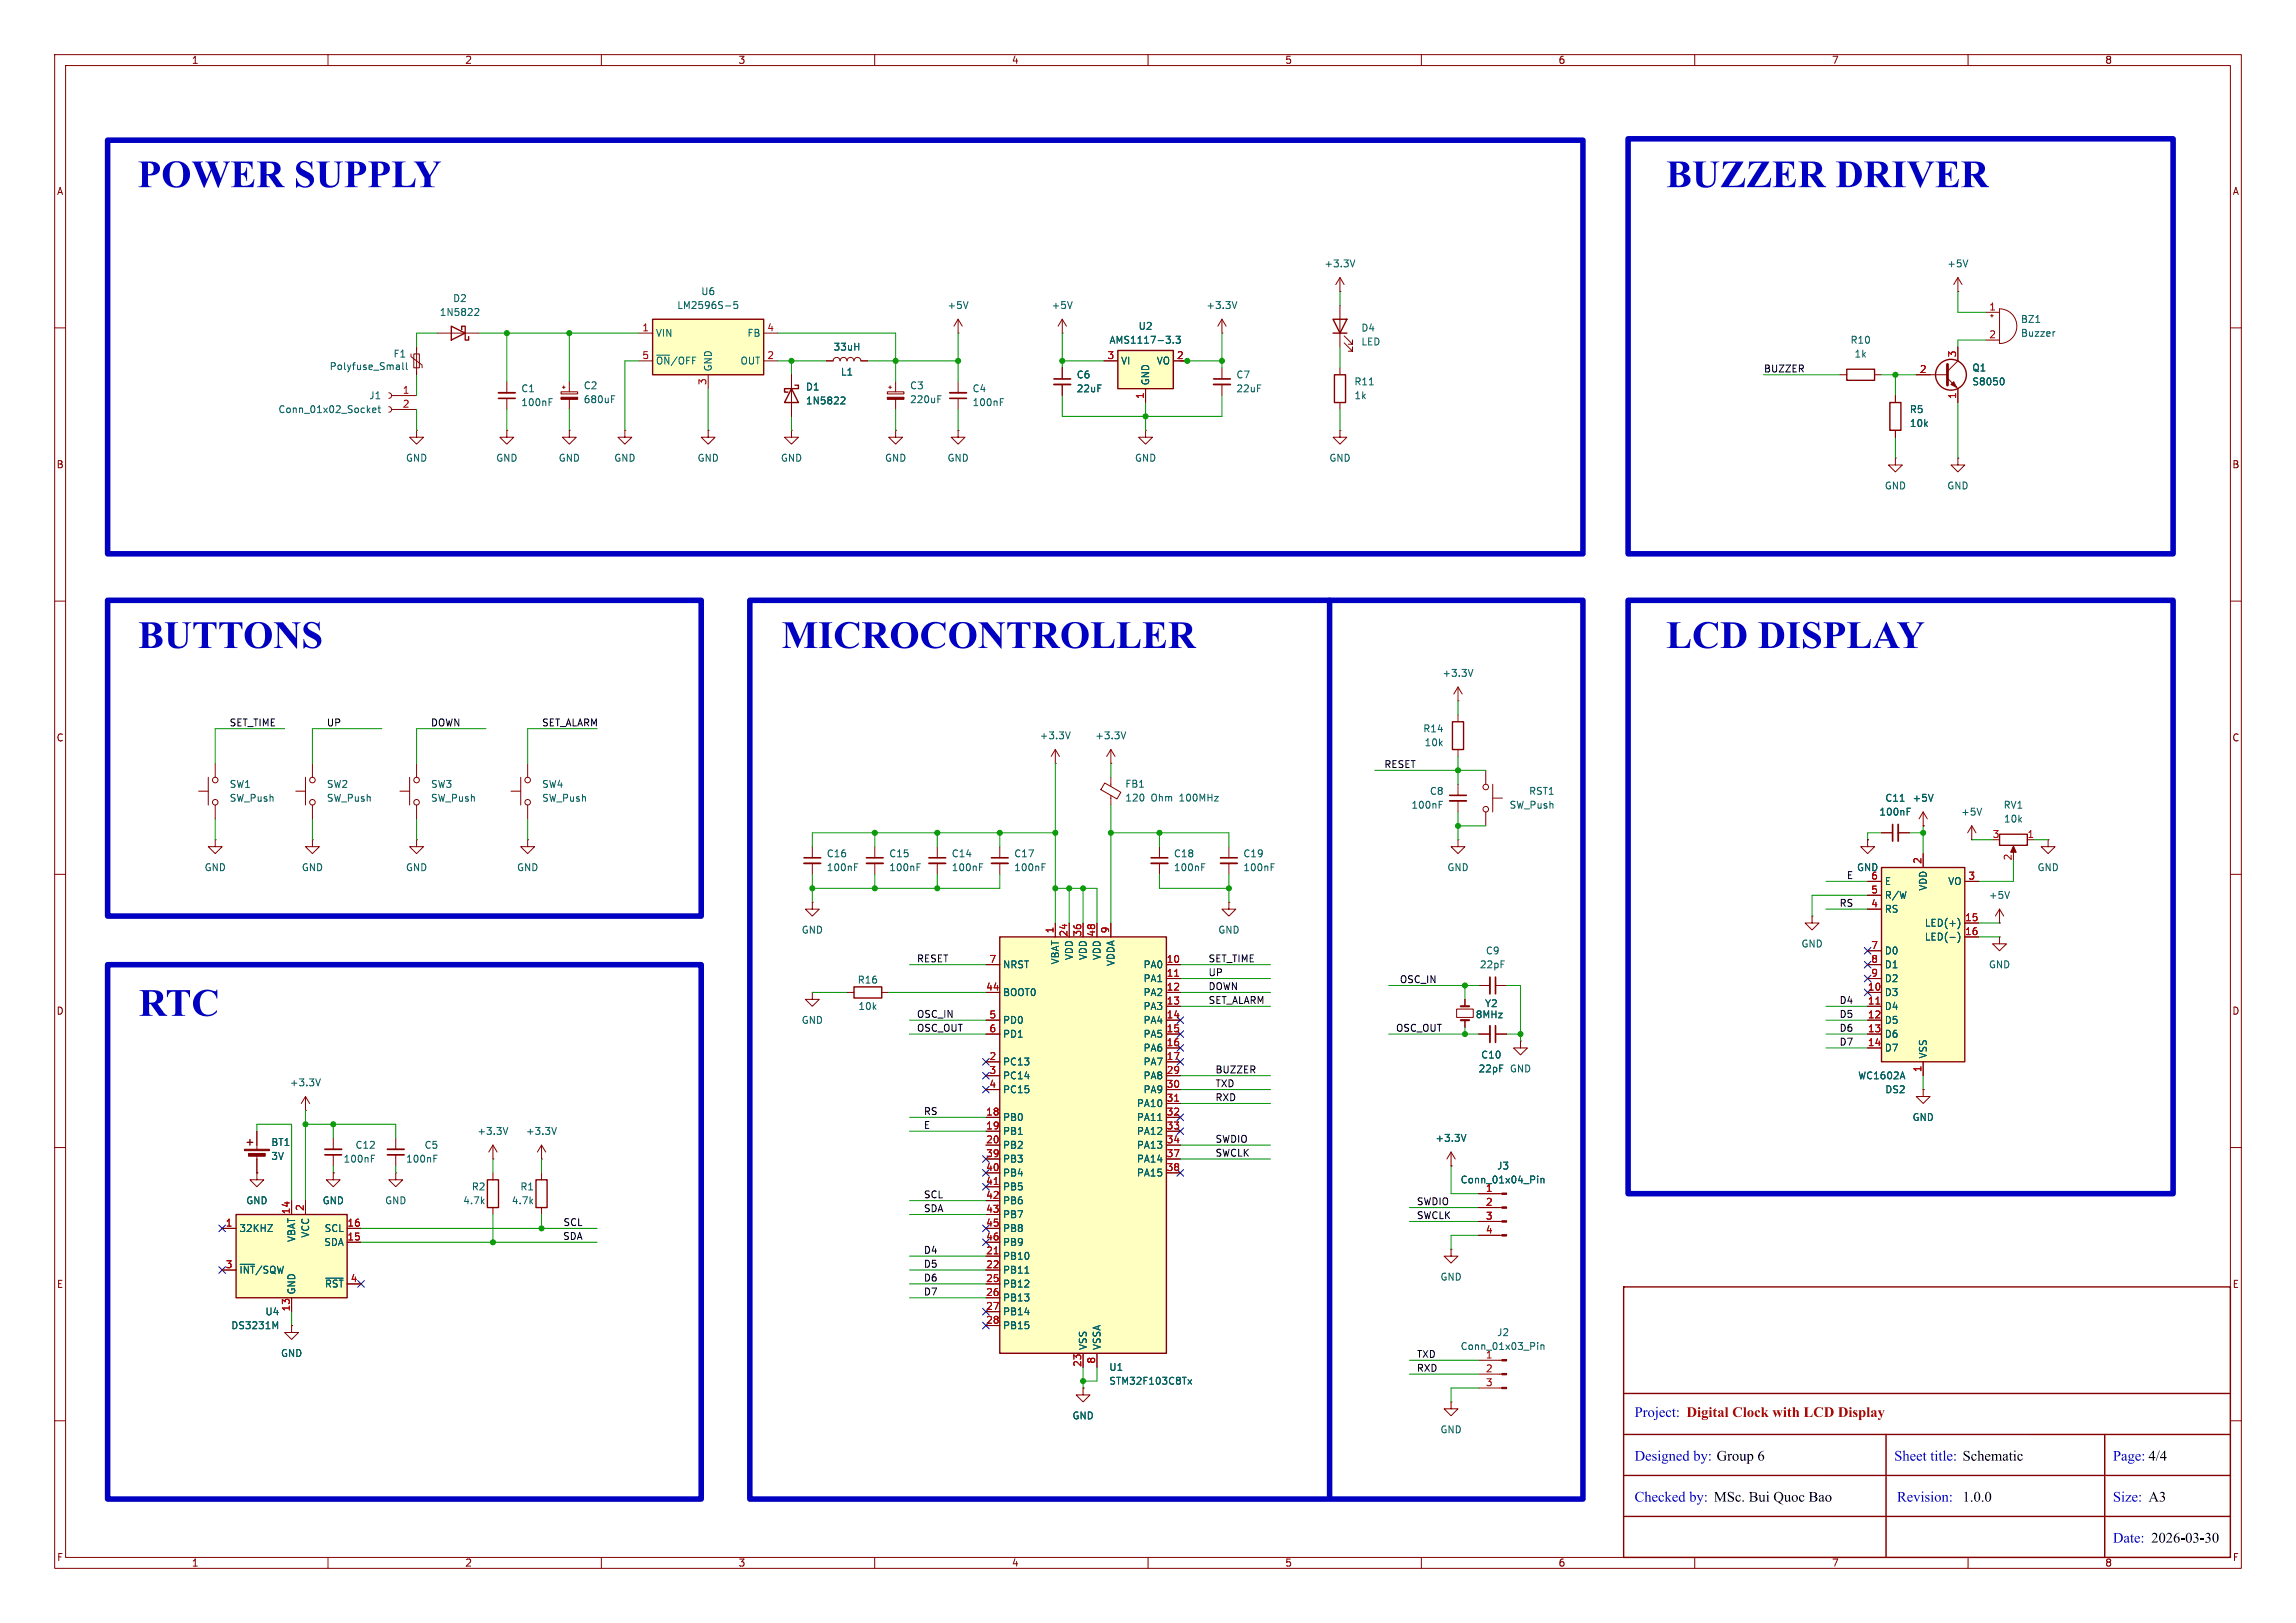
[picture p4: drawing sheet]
<svg xmlns="http://www.w3.org/2000/svg" width="420mm" height="297mm" viewBox="0 0 420 297" stroke-linecap="round" stroke-linejoin="round" font-family="sans-serif">
<defs><g id="words">
<g font-size="7.1" fill="#0000c2">
<text x="25.1" y="36.1">POWER SUPPLY</text>
<text x="304.7" y="36.1">BUZZER DRIVER</text>
<text x="25.2" y="120.4">BUTTONS</text>
<text x="142.9" y="120.4">MICROCONTROLLER</text>
<text x="304.8" y="120.4">LCD DISPLAY</text>
<text x="25.4" y="187.7">RTC</text>
</g>
<text font-size="2.7" fill="#c20000" x="299" y="260">Project: DigitalClockwithLCD Display</text>
<g font-size="2.7">
<text x="299" y="268">Designedby: Group6</text>
<text x="346.5" y="268">Sheettitle: Schematic</text>
<text x="386.5" y="268">Page:4/4</text>
<text x="299" y="275.5">Checkedby: MSc.Bui QuocBao</text>
<text x="347" y="275.5">Revision: 1.0.0</text>
<text x="386.5" y="275.5">Size: A3</text>
<text x="386.5" y="283">Date: 2026-03-30</text>
</g>
<g font-size="1.8" fill="#840000">
<text x="35" y="11.9">1</text>
<text x="85" y="11.9">2</text>
<text x="135" y="11.9">3</text>
<text x="185" y="11.9">4</text>
<text x="235" y="11.9">5</text>
<text x="285" y="11.9">6</text>
<text x="335" y="11.9">7</text>
<text x="385" y="11.9">8</text>
<text x="10.3" y="35.9">A</text>
<text x="408.3" y="35.9">A</text>
<text x="10.3" y="85.9">B</text>
<text x="408.2" y="85.9">B</text>
<text x="10.3" y="135.9">C</text>
<text x="408.2" y="135.9">C</text>
<text x="10.3" y="185.9">D</text>
<text x="408.2" y="185.9">D</text>
<text x="10.3" y="235.9">E</text>
<text x="408.3" y="235.9">E</text>
<text x="10.3" y="285.9">F</text>
<text x="35" y="286.9">1</text>
<text x="85" y="286.9">2</text>
<text x="135" y="286.9">3</text>
<text x="185" y="286.9">4</text>
<text x="235" y="286.9">5</text>
<text x="285" y="286.9">6</text>
<text x="335" y="286.9">7</text>
<text x="385" y="286.9">8</text>
<text x="408.3" y="285.9">F</text>
</g>
<g font-size="1.8" fill="#006464">
<text x="242.2" y="49.1">+3.3V</text>
<text x="356.1" y="49.1">+5V</text>
<text x="80.3" y="58">1N5822</text>
<text x="82.8" y="55.5">D2</text>
<text x="123.8" y="56.7">LM2596S-5</text>
<text x="128.2" y="54.2">U6</text>
<text x="173.2" y="56.7">+5V</text>
<text x="192.3" y="56.7">+5V</text>
<text x="220.6" y="56.7">+3.3V</text>
<text x="369.6" y="59.3">BZ1</text>
<text x="71.9" y="65.6">F1</text>
<text x="119.9" y="61.8">VIN</text>
<text x="136.6" y="61.8">FB</text>
<text x="152.4" y="64.4">33uH</text>
<text x="202.9" y="63.1">AMS1117-3.3</text>
<text x="208.2" y="60.6">U2</text>
<text x="248.9" y="60.9">D4</text>
<text x="248.9" y="63.4">LED</text>
<text x="338.4" y="63.1">R10</text>
<text x="339.1" y="65.6">1k</text>
<text x="369.6" y="61.8">Buzzer</text>
<text x="60.2" y="67.9">Polyfuse_Small</text>
<text x="95.3" y="72">C1</text>
<text x="106.7" y="71.4">C2</text>
<text x="119.9" y="66.9">~{ON}/OFF</text>
<text x="130.4" y="68.1" transform="rotate(-90 130.4 68.1)">GND</text>
<text x="135.4" y="66.9">OUT</text>
<text x="147.3" y="71.7">D1</text>
<text x="153.7" y="68.9">L1</text>
<text x="166.4" y="71.4">C3</text>
<text x="177.8" y="72">C4</text>
<text x="196.9" y="69.4">C6</text>
<text x="196.9" y="72">22uF</text>
<text x="205" y="66.9">VI</text>
<text x="210.4" y="70.6" transform="rotate(-90 210.4 70.6)">GND</text>
<text x="211.5" y="66.9">VO</text>
<text x="226.1" y="69.4">C7</text>
<text x="226.1" y="72">22uF</text>
<text x="247.7" y="70.7">R11</text>
<text x="360.7" y="70.7">S8050</text>
<text x="360.7" y="68.2">Q1</text>
<text x="50.8" y="75.8">Conn_01x02_Socket</text>
<text x="67.5" y="73.3">J1</text>
<text x="95.3" y="74.5">100nF</text>
<text x="106.7" y="74">680uF</text>
<text x="147.3" y="74.2">1N5822</text>
<text x="166.4" y="74">220uF</text>
<text x="177.8" y="74.5">100nF</text>
<text x="247.7" y="73.3">1k</text>
<text x="349.3" y="75.8">R5</text>
<text x="349.3" y="78.3">10k</text>
<text x="74.2" y="84.7">GND</text>
<text x="90.7" y="84.7">GND</text>
<text x="102.1" y="84.7">GND</text>
<text x="112.3" y="84.7">GND</text>
<text x="127.5" y="84.7">GND</text>
<text x="142.7" y="84.7">GND</text>
<text x="161.8" y="84.7">GND</text>
<text x="173.2" y="84.7">GND</text>
<text x="207.5" y="84.7">GND</text>
<text x="243.1" y="84.7">GND</text>
<text x="344.7" y="89.8">GND</text>
<text x="356.1" y="89.8">GND</text>
<text x="263.8" y="124.1">+3.3V</text>
<text x="190.1" y="135.5">+3.3V</text>
<text x="200.3" y="135.5">+3.3V</text>
<text x="260.3" y="134.2">R14</text>
<text x="260.5" y="136.8">10k</text>
<text x="41.9" y="144.4">SW1</text>
<text x="41.9" y="146.9">SW_Push</text>
<text x="59.7" y="144.4">SW2</text>
<text x="59.7" y="146.9">SW_Push</text>
<text x="78.7" y="144.4">SW3</text>
<text x="78.7" y="146.9">SW_Push</text>
<text x="99.1" y="144.4">SW4</text>
<text x="99.1" y="146.9">SW_Push</text>
<text x="205.7" y="144.3">FB1</text>
<text x="205.7" y="146.9">120</text>
<text x="210.5" y="146.9">Ohm</text>
<text x="215.9" y="146.9">100MHz</text>
<text x="258.1" y="148.2">100nF</text>
<text x="261.5" y="145.6">C8</text>
<text x="276" y="148.2">SW_Push</text>
<text x="279.6" y="145.6">RST1</text>
<text x="343.7" y="149.5">100nF</text>
<text x="344.8" y="146.9">C11</text>
<text x="349.8" y="146.9">+5V</text>
<text x="358.6" y="149.5">+5V</text>
<text x="366.4" y="148.2">RV1</text>
<text x="366.5" y="150.7">10k</text>
<text x="37.3" y="159.6">GND</text>
<text x="55.1" y="159.6">GND</text>
<text x="74.2" y="159.6">GND</text>
<text x="94.5" y="159.6">GND</text>
<text x="151.1" y="159.6">100nF</text>
<text x="151.1" y="157.1">C16</text>
<text x="162.6" y="159.6">100nF</text>
<text x="162.6" y="157.1">C15</text>
<text x="174" y="159.6">100nF</text>
<text x="174" y="157.1">C14</text>
<text x="185.4" y="159.6">100nF</text>
<text x="185.4" y="157.1">C17</text>
<text x="214.6" y="159.6">100nF</text>
<text x="214.6" y="157.1">C18</text>
<text x="227.3" y="159.6">100nF</text>
<text x="227.3" y="157.1">C19</text>
<text x="264.7" y="159.6">GND</text>
<text x="339.6" y="159.6">GND</text>
<text x="372.6" y="159.6">GND</text>
<text x="344.7" y="162.2">E</text>
<text x="344.7" y="164.7">R/W</text>
<text x="344.7" y="167.2">RS</text>
<text x="352.7" y="163.1" transform="rotate(-90 352.7 163.1)">VDD</text>
<text x="356.3" y="162.2">VO</text>
<text x="363.7" y="164.7">+5V</text>
<text x="146.6" y="171">GND</text>
<text x="222.8" y="171">GND</text>
<text x="329.4" y="173.6">GND</text>
<text x="352" y="169.8">LED(+)</text>
<text x="352" y="172.3">LED(-)</text>
<text x="183.4" y="177.4">NRST</text>
<text x="193.9" y="176.6" transform="rotate(-90 193.9 176.6)">VBAT</text>
<text x="196.4" y="175.8" transform="rotate(-90 196.4 175.8)">VDD</text>
<text x="199" y="175.8" transform="rotate(-90 199 175.8)">VDD</text>
<text x="201.5" y="175.8" transform="rotate(-90 201.5 175.8)">VDD</text>
<text x="204.1" y="176.9" transform="rotate(-90 204.1 176.9)">VDDA</text>
<text x="209.1" y="177.4">PA0</text>
<text x="209.1" y="179.9">PA1</text>
<text x="270.6" y="177.4">22pF</text>
<text x="271.7" y="174.9">C9</text>
<text x="344.7" y="174.9">D0</text>
<text x="344.7" y="177.4">D1</text>
<text x="344.7" y="179.9">D2</text>
<text x="363.7" y="177.4">GND</text>
<text x="156.8" y="180.2">R16</text>
<text x="156.9" y="185">10k</text>
<text x="183.4" y="182.5">BOOT0</text>
<text x="209.1" y="182.5">PA2</text>
<text x="209.1" y="185">PA3</text>
<text x="271.6" y="184.5">Y2</text>
<text x="344.7" y="182.5">D3</text>
<text x="344.7" y="185">D4</text>
<text x="146.6" y="187.6">GND</text>
<text x="183.4" y="187.6">PD0</text>
<text x="183.4" y="190.1">PD1</text>
<text x="209.1" y="187.6">PA4</text>
<text x="209.1" y="190.1">PA5</text>
<text x="269.8" y="186.5">8MHz</text>
<text x="344.7" y="187.6">D5</text>
<text x="344.7" y="190.1">D6</text>
<text x="183.4" y="195.2">PC13</text>
<text x="183.4" y="197.7">PC14</text>
<text x="209.1" y="192.6">PA6</text>
<text x="209.1" y="195.2">PA7</text>
<text x="209.1" y="197.7">PA8</text>
<text x="270.4" y="196.4">22pF</text>
<text x="270.8" y="193.9">C10</text>
<text x="276.1" y="196.4">GND</text>
<text x="339.8" y="197.7">WC1602A</text>
<text x="344.7" y="192.6">D7</text>
<text x="352.7" y="193.8" transform="rotate(-90 352.7 193.8)">VSS</text>
<text x="52.9" y="199">+3.3V</text>
<text x="183.4" y="200.3">PC15</text>
<text x="207.9" y="202.8">PA10</text>
<text x="209.1" y="200.3">PA9</text>
<text x="344.8" y="200.3">DS2</text>
<text x="49.5" y="209.9">BT1</text>
<text x="87.2" y="207.9">+3.3V</text>
<text x="96.1" y="207.9">+3.3V</text>
<text x="183.4" y="205.3">PB0</text>
<text x="183.4" y="207.9">PB1</text>
<text x="207.9" y="205.3">PA11</text>
<text x="207.9" y="207.9">PA12</text>
<text x="262.5" y="209.1">+3.3V</text>
<text x="349.8" y="205.3">GND</text>
<text x="49.5" y="212.4">3V</text>
<text x="62.8" y="213">100nF</text>
<text x="64.9" y="210.4">C12</text>
<text x="74.2" y="213">100nF</text>
<text x="77.6" y="210.4">C5</text>
<text x="183.4" y="210.4">PB2</text>
<text x="183.4" y="213">PB3</text>
<text x="183.4" y="215.5">PB4</text>
<text x="207.9" y="210.4">PA13</text>
<text x="207.9" y="213">PA14</text>
<text x="207.9" y="215.5">PA15</text>
<text x="273.8" y="214.2">J3</text>
<text x="45" y="220.6">GND</text>
<text x="58.9" y="220.6">GND</text>
<text x="70.4" y="220.6">GND</text>
<text x="84.6" y="220.6">4.7k</text>
<text x="86.2" y="218">R2</text>
<text x="93.5" y="220.6">4.7k</text>
<text x="95.1" y="218">R1</text>
<text x="183.4" y="218">PB5</text>
<text x="183.4" y="220.6">PB6</text>
<text x="267.1" y="216.8">Conn_01x04_Pin</text>
<text x="43.7" y="225.7">32KHZ</text>
<text x="54.2" y="227.4" transform="rotate(-90 54.2 227.4)">VBAT</text>
<text x="56.7" y="226.6" transform="rotate(-90 56.7 226.6)">VCC</text>
<text x="59.3" y="225.7">SCL</text>
<text x="183.4" y="223.1">PB7</text>
<text x="183.4" y="225.7">PB8</text>
<text x="43.7" y="233.3">~{INT}/SQW</text>
<text x="59.2" y="228.2">SDA</text>
<text x="183.4" y="228.2">PB9</text>
<text x="183.4" y="230.7">PB10</text>
<text x="183.4" y="233.3">PB11</text>
<text x="54.2" y="237" transform="rotate(-90 54.2 237)">GND</text>
<text x="59.3" y="235.8">~{RST}</text>
<text x="183.4" y="235.8">PB12</text>
<text x="183.4" y="238.4">PB13</text>
<text x="263.4" y="234.5">GND</text>
<text x="42.2" y="243.4">DS3231M</text>
<text x="48.4" y="240.9">U4</text>
<text x="183.4" y="240.9">PB14</text>
<text x="183.4" y="243.4">PB15</text>
<text x="273.8" y="244.7">J2</text>
<text x="51.3" y="248.5">GND</text>
<text x="199" y="247.1" transform="rotate(-90 199 247.1)">VSS</text>
<text x="201.5" y="247.1" transform="rotate(-90 201.5 247.1)">VSSA</text>
<text x="202.8" y="251.1">U1</text>
<text x="267.1" y="247.2">Conn_01x03_Pin</text>
<text x="271.7" y="248.7">1</text>
<text x="202.8" y="253.6">STM32F103C8Tx</text>
<text x="196.1" y="259.9">GND</text>
<text x="263.4" y="262.5">GND</text>
</g>
<g font-size="1.8" fill="#a90000">
<text x="363.8" y="56.9">1</text>
<text x="117.4" y="60.7">1</text>
<text x="117.4" y="65.8">5</text>
<text x="140.3" y="60.7">4</text>
<text x="140.3" y="65.8">2</text>
<text x="202.5" y="65.8">3</text>
<text x="215.2" y="65.8">2</text>
<text x="357.9" y="65.5" transform="rotate(-90 357.9 65.5)">3</text>
<text x="363.8" y="62">2</text>
<text x="129.3" y="70.6" transform="rotate(-90 129.3 70.6)">3</text>
<text x="351.1" y="68.3">2</text>
<text x="73.6" y="72.1">1</text>
<text x="73.6" y="74.7">2</text>
<text x="209.3" y="73.1" transform="rotate(-90 209.3 73.1)">1</text>
<text x="357.9" y="73.1" transform="rotate(-90 357.9 73.1)">1</text>
<text x="364.4" y="153.4">3</text>
<text x="370.8" y="153.4">1</text>
<text x="342.2" y="161">6</text>
<text x="351.5" y="158.2" transform="rotate(-90 351.5 158.2)">2</text>
<text x="360" y="161">3</text>
<text x="368" y="157.6" transform="rotate(-90 368 157.6)">2</text>
<text x="342.2" y="163.6">5</text>
<text x="342.2" y="166.1">4</text>
<text x="192.8" y="170.9" transform="rotate(-90 192.8 170.9)">1</text>
<text x="195.3" y="171.5" transform="rotate(-90 195.3 171.5)">24</text>
<text x="197.9" y="171.5" transform="rotate(-90 197.9 171.5)">36</text>
<text x="200.4" y="171.5" transform="rotate(-90 200.4 171.5)">48</text>
<text x="202.9" y="170.9" transform="rotate(-90 202.9 170.9)">9</text>
<text x="342.2" y="173.7">7</text>
<text x="359.4" y="168.7">15</text>
<text x="359.4" y="171.2">16</text>
<text x="180.9" y="176.3">7</text>
<text x="213.3" y="176.3">10</text>
<text x="213.3" y="178.8">11</text>
<text x="342.2" y="176.3">8</text>
<text x="342.2" y="178.8">9</text>
<text x="180.3" y="181.4">44</text>
<text x="213.3" y="181.4">12</text>
<text x="213.3" y="183.9">13</text>
<text x="341.6" y="181.4">10</text>
<text x="341.6" y="183.9">11</text>
<text x="180.9" y="186.4">5</text>
<text x="180.9" y="189">6</text>
<text x="213.3" y="186.4">14</text>
<text x="213.3" y="189">15</text>
<text x="213.3" y="191.5">16</text>
<text x="341.6" y="186.4">12</text>
<text x="341.6" y="189">13</text>
<text x="341.6" y="191.5">14</text>
<text x="180.9" y="194.1">2</text>
<text x="180.9" y="196.6">3</text>
<text x="213.3" y="194.1">17</text>
<text x="213.3" y="196.6">29</text>
<text x="351.5" y="196.3" transform="rotate(-90 351.5 196.3)">1</text>
<text x="180.9" y="199.1">4</text>
<text x="213.3" y="199.1">30</text>
<text x="213.3" y="201.7">31</text>
<text x="180.3" y="204.2">18</text>
<text x="180.3" y="206.8">19</text>
<text x="180.3" y="209.3">20</text>
<text x="213.3" y="204.2">32</text>
<text x="213.3" y="206.8">33</text>
<text x="213.3" y="209.3">34</text>
<text x="180.3" y="211.8">39</text>
<text x="180.3" y="214.4">40</text>
<text x="213.3" y="211.8">37</text>
<text x="213.3" y="214.4">38</text>
<text x="55.6" y="221.7" transform="rotate(-90 55.6 221.7)">2</text>
<text x="180.3" y="216.9">41</text>
<text x="180.3" y="219.5">42</text>
<text x="180.3" y="222">43</text>
<text x="271.7" y="218.2">1</text>
<text x="271.7" y="220.7">2</text>
<text x="41.2" y="224.5">1</text>
<text x="53.1" y="222.3" transform="rotate(-90 53.1 222.3)">14</text>
<text x="63.5" y="224.5">16</text>
<text x="63.5" y="227.1">15</text>
<text x="180.3" y="224.5">45</text>
<text x="180.3" y="227.1">46</text>
<text x="271.7" y="223.3">3</text>
<text x="271.7" y="225.8">4</text>
<text x="41.2" y="232.2">3</text>
<text x="180.3" y="229.6">21</text>
<text x="180.3" y="232.2">22</text>
<text x="64.1" y="234.7">4</text>
<text x="180.3" y="234.7">25</text>
<text x="180.3" y="237.2">26</text>
<text x="180.3" y="239.8">27</text>
<text x="53.1" y="240.1" transform="rotate(-90 53.1 240.1)">13</text>
<text x="180.3" y="242.3">28</text>
<text x="197.9" y="250.2" transform="rotate(-90 197.9 250.2)">23</text>
<text x="200.4" y="249.6" transform="rotate(-90 200.4 249.6)">8</text>
<text x="271.7" y="251.2">2</text>
<text x="271.7" y="253.7">3</text>
</g>
<g font-size="1.8" fill="#0f0f0f">
<text x="322.6" y="68.2">BUZZER</text>
<text x="41.9" y="133">SET_TIME</text>
<text x="59.7" y="133">UP</text>
<text x="78.7" y="133">DOWN</text>
<text x="99.1" y="133">SET_ALARM</text>
<text x="253.1" y="140.6">RESET</text>
<text x="337.7" y="160.9">E</text>
<text x="336.4" y="166">RS</text>
<text x="167.6" y="176.2">RESET</text>
<text x="221" y="176.2">SET_TIME</text>
<text x="221" y="178.7">UP</text>
<text x="256" y="180">OSC_IN</text>
<text x="221" y="181.3">DOWN</text>
<text x="221" y="183.8">SET_ALARM</text>
<text x="336.4" y="183.8">D4</text>
<text x="167.6" y="186.3">OSC_IN</text>
<text x="167.6" y="188.9">OSC_OUT</text>
<text x="255.3" y="188.9">OSC_OUT</text>
<text x="336.4" y="191.4">D7</text>
<text x="336.4" y="188.9">D6</text>
<text x="336.4" y="186.3">D5</text>
<text x="222.2" y="196.5">BUZZER</text>
<text x="222.2" y="199">TXD</text>
<text x="222.2" y="201.6">RXD</text>
<text x="168.9" y="204.1">RS</text>
<text x="168.9" y="206.7">E</text>
<text x="222.2" y="209.2">SWDIO</text>
<text x="222.2" y="211.7">SWCLK</text>
<text x="168.9" y="221.9">SDA</text>
<text x="168.9" y="219.4">SCL</text>
<text x="259.1" y="220.6">SWDIO</text>
<text x="102.9" y="227">SDA</text>
<text x="103" y="224.4">SCL</text>
<text x="259.1" y="223.2">SWCLK</text>
<text x="168.9" y="232.1">D5</text>
<text x="168.9" y="229.5">D4</text>
<text x="168.9" y="237.1">D7</text>
<text x="168.9" y="234.6">D6</text>
<text x="259.1" y="248.6">TXD</text>
<text x="259.1" y="251.1">RXD</text>
</g>
</g></defs>
<path d="M265.7 132.1h2v5.1h-2zM297 235.5h111v49.5h-111zM297 255h111M297 277.5h111M297 270h111M297 262.5h111M345 262.5v22.5M385 262.5v22.5" fill="none" stroke="#840000" stroke-width=".25"/>
<g fill="none" stroke="#840000" stroke-width=".18">
<path d="M10 10h400v277h-400zM12 12h396v273h-396zM60 10v2M110 10v2M160 10v2M210 10v2M260 10v2M310 10v2M360 10v2M10 60h2M209.5 78.7v1.3h1.3l-1.3 1.3-1.2-1.3h1.2M209.5 78.7h.1"/>
<path d="M408 60h2M10 110h2M408 110h2M39.4 139.7v2.5M266.7 130.8v1.3M266.7 137.2v1.2M10 160h2M36.3 144.8h1.8M38.1 142.2v5.1M39.4 153.7v1.2h1.2l-1.2 1.3-1.3-1.3h1.3M39.4 153.7h.1M39.4 147.3v2.6"/>
<path d="M171.4 154.9v2.1M171.4 158v2M408 160h2M10 210h2M408 210h2M10 260h2M408 260h2M60 285v2M110 285v2M160 285v2M210 285v2M260 285v2"/>
<path d="M310 285v2M360 285v2"/>
<circle cx="39.4" cy="146.8" r=".51"/>
<circle cx="39.4" cy="142.7" r=".51"/>
</g>
<path d="M169.9 157h3.1" fill="none" stroke="#840000" stroke-width=".3"/>
<path d="M169.9 158h3.1" fill="none" stroke="#840000" stroke-width=".33"/>
<path d="M179.2 158.7h.4M179.2 158.1h.6" fill="none" stroke="#006464" stroke-width=".18"/>
<path d="M344.2 158.8h15.2v35.5h-15.2z" fill="#ffffc2"/>
<path d="M144.8 71.1l1.2 2.6h-2.5zM145.4 70.5h.6v.6h-2.5v.7h.6M344.2 158.8h15.2v35.5h-15.2zM365.8 152.7h5v2h-5z" fill="none" stroke="#840000" stroke-width=".25"/>
<g fill="none" stroke="#840000" stroke-width=".18">
<path d="M144.8 68.6v7.6M351.8 156.2v2.6M368.3 155.2v1M370.8 153.7h1.3M374.6 153.7v1.2h1.3l-1.3 1.3-1.2-1.3h1.2M374.6 153.7h.1M331.5 167.6v1.3h1.2l-1.2 1.3-1.3-1.3h1.3M331.5 167.6h.1M341.6 161.3h2.6M341.6 163.8h2.6M341.6 166.4h2.6M341.6 174h2.6"/>
<path d="M341.6 176.5h2.6M341.6 179.1h2.6M359.4 161.3h2.5M359.4 168.9h2.5M359.4 171.5h2.5M266.4 184.7h3.1v1.5h-3.1zM268 182.9v1.3M268 186.7v1.3M270.5 189.2h2M273.6 189.2h2M278.1 190.5v1.3h-1.2l1.2 1.2 1.3-1.2h-1.3M278.1 190.5h.1"/>
<path d="M341.6 181.6h2.6M341.6 184.2h2.6M341.6 186.7h2.6M341.6 189.2h2.6M341.6 191.8h2.6M351.8 199.4v1.3h1.3l-1.3 1.2-1.3-1.2h1.3M351.8 199.4h.1M351.8 194.3v2.6"/>
</g>
<path d="M343.1 183.7h.8" fill="none" stroke="#a90000" stroke-width=".18"/>
<path d="M154 72.7h.4l.2 .3-.8 .9h.8M358.1 168a1.46 1.46 0 0 1 0 2M358.1 170.6a1.46 1.46 0 0 1 0 1.9" fill="none" stroke="#006464" stroke-width=".18"/>
<path d="M273.6 187.7v3.1" fill="none" stroke="#840000" stroke-width=".3"/>
<path d="M272.5 187.7v3.1" fill="none" stroke="#840000" stroke-width=".33"/>
<path d="M267.2 186.7h1.5M267.2 184.2h1.5" fill="none" stroke="#840000" stroke-width=".38"/>
<path d="M368.3 154.8l.5 1.2h-1z" fill="#840000" stroke="#840000" stroke-width=".18"/>
<path d="M119.4 58.4h20.3v10.2h-20.3z" fill="#ffffc2"/>
<g fill="none" stroke="#840000" stroke-width=".25">
<path d="M82.5 59.7l2.6 1.3-2.6 1.2zM119.4 58.4h20.3v10.2h-20.3zM243.8 58.4h2.6l-1.3 2.6zM84.5 60.3v-.6h.6v2.5h.6v-.6M243.8 61h2.6M244.1 68.6h2v5.1h-2z"/>
<circle cx="356.9" cy="68.6" r="2.82"/>
</g>
<g fill="none" stroke="#840000" stroke-width=".18">
<path d="M175.3 58.4l-.8 1.3M175.3 58.4l.7 1.3M175.3 58.4v2.6M194.3 58.4l-.8 1.3M194.3 58.4l.8 1.3M194.3 58.4v2.6M245.1 53.3h.1M245.1 50.8v2.5M245.1 55.9v7.6M245.1 50.8l-.8 1.3M245.1 50.8l.8 1.3M358.1 53.3h.1"/>
<path d="M358.1 50.8v2.5M358.1 50.8l-.7 1.3M358.1 50.8l.8 1.3M363.2 57.2h2.6M364.1 57.8h.5M364.4 57.5v.5M365.8 56.5a3.2 3.2 0 0 1 3.1 3.2 3.2 3.2 0 0 1-3.1 3.2zM71.1 71.9l.4 .1 .1 .4-.1 .3-.4 .2M71.1 74.4l.4 .2 .1 .3-.1 .4-.4 .1M71.6 72.4h4.6M71.6 74.9h4.6M75.2 64.8v.5l2 1.5v.5"/>
<path d="M75.7 64.8h1v2.5h-1zM76.2 78.7v1.3h1.3l-1.3 1.3-1.3-1.3h1.3M76.2 78.7h.1M76.2 63.5v5.1M80 61h7.6M92.7 78.7v1.3h1.3l-1.3 1.3-1.3-1.3h1.3M92.7 78.7h.1M92.7 69.9v2M92.7 72.9v2M102.6 71.7h3.1v.4h-3.1zM102.9 70.9h.5M103.1 70.6v.5"/>
<path d="M104.1 78.7v1.3h1.3l-1.3 1.3-1.2-1.3h1.2M104.1 78.7h.1M104.1 69.9v1.8M104.1 73.1v1.8M114.3 78.7v1.3h1.3l-1.3 1.3-1.3-1.3h1.3M114.3 78.7h.1M116.8 61h2.6M116.8 66h2.6M129.5 78.7v1.3h1.3l-1.3 1.3-1.2-1.3h1.2M129.5 78.7h.1M129.5 68.6v2.5M139.7 61h2.5"/>
<path d="M139.7 66h2.5M144.8 78.7v1.3h1.2l-1.2 1.3-1.3-1.3h1.3M144.8 78.7h.1M151.1 66h1.3a.64 .64 0 0 1 .6-.6 .64 .64 0 0 1 .7 .6 .64 .64 0 0 1 .6-.6 .64 .64 0 0 1 .6 .6 .64 .64 0 0 1 .7-.6 .64 .64 0 0 1 .6 .6 .64 .64 0 0 1 .6-.6 .64 .64 0 0 1 .7 .6h1.2M162.3 71.7h3.1v.4h-3.1zM162.6 70.9h.5M162.8 70.6v.5M163.8 78.7v1.3h1.3l-1.3 1.3-1.2-1.3h1.2M163.8 78.7h.1M163.8 69.9v1.8M163.8 73.1v1.8M175.3 61h.1"/>
<path d="M175.3 78.7v1.3h1.2l-1.2 1.3-1.3-1.3h1.3M175.3 78.7h.1M175.3 69.9v2M175.3 72.9v2M194.3 61h.1M194.3 67.3v2M194.3 70.4v2M245.1 78.7v1.3h1.3l-1.3 1.3-1.3-1.3h1.3M245.1 78.7h.1M245.1 67.3v1.3M245.1 73.7v1.2M245.9 62.7l1.5 1.6v-.8v.8h-.8"/>
<path d="M245.9 61.5l1.5 1.5v-.8v.8h-.8M350.5 68.6h5.7M356.2 69.2l1.9 1.9v2.6M358.1 63.5v2.5l-1.9 1.9M363.2 62.2h2.6M57.1 139.7v2.5M76.2 139.7v2.5M96.5 139.7v2.5M193 139.7h.1M193 137.2l-.7 1.2M193 137.2l.8 1.2M193 137.2v2.5"/>
<path d="M54.1 144.8h1.8M55.9 142.2v5.1M57.1 153.7v1.2h1.3l-1.3 1.3-1.2-1.3h1.2M57.1 153.7h.1M57.1 147.3v2.6M73.2 144.8h1.7M74.9 142.2v5.1M76.2 153.7v1.2h1.3l-1.3 1.3-1.3-1.3h1.3M76.2 153.7h.1M76.2 147.3v2.6M93.5 144.8h1.7M95.2 142.2v5.1"/>
<path d="M96.5 153.7v1.2h1.3l-1.3 1.3-1.3-1.3h1.3M96.5 153.7h.1M96.5 147.3v2.6M182.9 154.9v2.1M182.9 158v2M224.8 154.9v2.1M224.8 158v2M266.7 153.7v1.2h-1.3l1.3 1.3 1.3-1.3h-1.3M266.7 153.7h.1M266.7 143.5v2M266.7 146.6v2M360.7 153.7h.1"/>
<path d="M360.7 151.1l-.8 1.3M360.7 151.1l.7 1.3M360.7 151.1v2.6M148.6 165.1v1.3h1.3l-1.3 1.2-1.3-1.2h1.3M148.6 165.1h.1M224.8 165.1v1.3h1.3l-1.3 1.2-1.3-1.2h1.3M224.8 165.1h.1M365.8 171.5v1.2h1.2l-1.2 1.3-1.3-1.3h1.3M365.8 171.5h.1M270.5 180.3h2M273.6 180.3h2M265.4 213.4h.1"/>
<path d="M265.4 210.8l-.7 1.3M265.4 210.8l.8 1.3M265.4 210.8v2.6"/>
<circle cx="57.2" cy="142.7" r=".51"/>
<circle cx="57.2" cy="146.8" r=".51"/>
<circle cx="76.2" cy="142.7" r=".51"/>
<circle cx="76.2" cy="146.8" r=".51"/>
<circle cx="96.5" cy="142.7" r=".51"/>
<circle cx="96.5" cy="146.8" r=".51"/>
</g>
<g fill="none" stroke="#006464" stroke-width=".18">
<path d="M87 56.5h.5l.1 .3-.8 .9h.8M132.7 56h1M134.9 55.2h-.6l-.1 .6 .2-.1h.4l.2 .2-.1 .4-.2 .2-.5-.2M177.1 55.2l-.4 1.3M196.1 55.2l-.4 1.3M247.8 47.6l-.4 1.2M360 47.6l-.5 1.2M372.4 59h.7M68.2 75.1l.6-.1-.1-.3h-.4l-.1 .1v.6h.5M69.1 74.7h.5M69.3 74.2v1.1l.3 .2M72.9 66.8l.2 .2v.6"/>
<path d="M73.1 67.6h-.5M73.1 67.1l-.5 .1M73.7 66.4v1.1l.2 .1M74.3 66.4v1.1l.2 .1M100.4 73.6h.5M100.4 73h.6M111.9 73h.4M111.9 72.4h.6M171.6 73h.4M171.6 72.4h.6M183 73.6h.4M183 73h.6"/>
<path d="M250.5 70.4h.7M366.3 69.2a.79 .79 0 0 1 0 1.2M375.9 60.7l-.2 .1M195.8 133.9l-.5 1.3M190.6 158.7h.4M190.6 158.1h.6M232.5 158.7h.4M232.5 158.1h.6M263.3 147.2h.4M263.3 146.6h.6M362.5 147.9l-.4 1.3M268.2 207.6l-.5 1.3"/>
</g>
<path d="M91.2 72.9h3M173.7 72.9h3.1M192.8 69.3h3M181.4 157h3M223.3 157h3M265.2 145.5h3M273.6 178.8v3.1" fill="none" stroke="#840000" stroke-width=".3"/>
<path d="M91.2 71.9h3M173.7 71.9h3.1M192.8 70.4h3M181.4 158h3M223.3 158h3M265.2 146.6h3M272.5 178.8v3.1" fill="none" stroke="#840000" stroke-width=".33"/>
<g fill="#840000" stroke="#840000" stroke-width=".18">
<path d="M162.3 72.7h3.1v.4h-3.1z"/>
<path d="M102.6 72.7h3.1v.4h-3.1z"/>
<path d="M357.4 69.9l.5 1-1-.5z"/>
</g>
<path d="M356.2 66.7v3.8" fill="none" stroke="#840000" stroke-width=".51"/>
<path d="M204.5 64.1h10.1v7h-10.1z" fill="#ffffc2"/>
<path d="M204.5 64.1h10.1v7h-10.1zM337.8 67.6h5.1v2h-5.1zM345.7 73.7h2v5h-2z" fill="none" stroke="#840000" stroke-width=".25"/>
<g fill="none" stroke="#840000" stroke-width=".18">
<path d="M223.5 58.4l-.7 1.3M223.5 58.4l.8 1.3M223.5 58.4v2.6M201.9 66h2.6M209.5 71.1v2.6M214.6 66h2.6M223.5 61h.1M223.5 67.3v2M223.5 70.4v2M336.5 68.6h1.3M342.9 68.6h1.3M346.7 72.4v1.3"/>
<path d="M346.7 78.7v1.3M346.7 83.8v1.3h1.3l-1.3 1.3-1.3-1.3h1.3M346.7 83.8h.1M358.1 83.8v1.3h1.3l-1.3 1.3-1.2-1.3h1.2M358.1 83.8h.1M203.2 139.7h.1M203.2 137.2v2.5M203.2 137.2l-.8 1.2M203.2 137.2l.8 1.2M266.7 128.3h.1M266.7 125.7l.8 1.3M266.7 125.7l-.8 1.3"/>
<path d="M266.7 125.7v2.6M148.6 154.9v2.1M148.6 158v2M160 154.9v2.1M160 158v2M202.1 143.3l2.9 1.7-.7 1.2-2.9-1.7zM203.2 142.2v1.7M203.2 145.6v1.7M212.1 154.9v2.1M212.1 158v2M271.8 141v2.5M271.8 148.6v2.5"/>
<path d="M273 146.1h1.8M273 143.5v5.1M341.6 153.7v1.2h1.3l-1.3 1.3-1.2-1.3h1.2M341.6 153.7h.1M344.2 152.4h2M347.2 152.4h2M351.8 151.1h.1M351.8 148.6l-.8 1.3M351.8 148.6l.8 1.3M351.8 148.6v2.5M365.8 168.9h.1M365.8 166.4l-.8 1.2"/>
<path d="M365.8 166.4l.7 1.2M365.8 166.4v2.5M53.3 242.6v1.2h-1.2l1.2 1.3 1.3-1.3h-1.3M53.3 242.6h.1"/>
<circle cx="271.8" cy="144" r=".51"/>
<circle cx="271.8" cy="148.1" r=".51"/>
</g>
<g fill="none" stroke="#006464" stroke-width=".18">
<path d="M226.2 55.2l-.4 1.3M214.6 62.7v.1M215.1 61.5h.8l-.4 .5 .3 .1v.6l-.1 .1-.6-.1M205.9 133.9l-.4 1.3M269.4 122.5l-.4 1.3M156.3 158.7h.4M156.3 158.1h.6M167.8 158.7h.4M167.8 158.1h.6M219.8 158.7h.4M219.8 158.1h.6M347.6 146.6h.7"/>
<path d="M348.9 148.5h.4M348.9 147.9h.6M353.6 145.4l-.4 1.2M367.6 163.1l-.4 1.3"/>
</g>
<path d="M222 69.3h3M147.1 157h3M158.5 157h3M210.6 157h3M346.2 150.9v3" fill="none" stroke="#840000" stroke-width=".3"/>
<path d="M222 70.4h3M147.1 158h3M158.5 158h3M210.6 158h3M347.2 150.9v3" fill="none" stroke="#840000" stroke-width=".33"/>
<path d="M43.2 222.2h20.3v15.3h-20.3z" fill="#ffffc2"/>
<path d="M156.2 180.6h5.1v2h-5.1zM43.2 222.2h20.3v15.3h-20.3z" fill="none" stroke="#840000" stroke-width=".25"/>
<g fill="none" stroke="#840000" stroke-width=".18">
<path d="M148.6 181.6v1.3h1.3l-1.3 1.3-1.3-1.3h1.3M148.6 181.6h.1M154.9 181.6h1.3M161.3 181.6h1.3M53.3 219.7v2.5M55.9 219.7v2.5M40.6 224.8h2.6M40.6 232.4h2.6M53.3 237.5v2.5M63.5 224.8h2.5M63.5 227.3h2.5M63.5 234.9h2.5"/>
<path d="M198.1 254v1.3h1.3l-1.3 1.2-1.3-1.2h1.3M198.1 254h.1"/>
</g>
<path d="M49 224.1h.8l-.8 1.3h.8M59.6 233.9h3.2M50.4 242.8l.4-.9v1.2" fill="none" stroke="#006464" stroke-width=".18"/>
<path d="M182.9 171.5h30.5v76.1h-30.5z" fill="#ffffc2"/>
<path d="M182.9 171.5h30.5v76.1h-30.5zM45.2 209h1M45.7 208.5v1.1M89.2 215.9h2v5.1h-2zM98 215.9h2.1v5.1h-2.1z" fill="none" stroke="#840000" stroke-width=".25"/>
<g fill="none" stroke="#840000" stroke-width=".18">
<path d="M180.3 176.5h2.6M193 168.9v2.6M195.6 168.9v2.6M198.1 168.9v2.6M200.7 168.9v2.6M203.2 168.9v2.6M213.4 176.5h2.5M213.4 179.1h2.5M180.3 181.6h2.6M180.3 186.7h2.6M180.3 189.2h2.6M180.3 194.3h2.6"/>
<path d="M180.3 196.9h2.6M180.3 199.4h2.6M213.4 181.6h2.5M213.4 186.7h2.5M213.4 189.2h2.5M213.4 194.3h2.5M213.4 196.9h2.5M213.4 199.4h2.5M213.4 184.2h2.5M213.4 191.8h2.5M47 214.6v1.3h-1.3l1.3 1.3 1.3-1.3h-1.3M47 214.6h.1"/>
<path d="M47 207v3.3M47 211.3v3.3M55.9 203.2h.1M55.9 200.7l.7 1.2M55.9 200.7l-.8 1.2M55.9 200.7v2.5M61 214.6v1.3h-1.3l1.3 1.3 1.2-1.3h-1.2M61 214.6h.1M61 208.3v2M61 211.3v2.1M72.4 214.6v1.3h-1.3l1.3 1.3 1.3-1.3h-1.3M72.4 214.6h.1"/>
<path d="M72.4 208.3v2M72.4 211.3v2.1M90.2 212.1h.1M90.2 209.6v2.5M90.2 214.6v1.3M90.2 209.6l.7 1.2M90.2 209.6l-.8 1.2M99.1 212.1h.1M99.1 209.6l.7 1.2M99.1 209.6l-.8 1.2M99.1 209.6v2.5M99.1 214.6v1.3"/>
<path d="M180.3 204.5h2.6M180.3 207h2.6M180.3 209.6h2.6M180.3 212.1h2.6M180.3 214.6h2.6M180.3 217.2h2.6M180.3 219.7h2.6M213.4 204.5h2.5M213.4 207h2.5M213.4 209.6h2.5M213.4 212.1h2.5M213.4 214.6h2.5"/>
<path d="M213.4 201.9h2.5M270.5 218.4h4.2M90.2 221v1.2M99.1 221v1.2M180.3 222.2h2.6M180.3 224.8h2.6M180.3 227.3h2.6M180.3 229.9h2.6M180.3 232.4h2.6M180.3 234.9h2.6M180.3 237.5h2.6M265.4 228.6v1.3h1.3l-1.3 1.2-1.2-1.2h1.2"/>
<path d="M265.4 228.6h.1M270.5 221h4.2M270.5 223.5h4.2M270.5 226.1h4.2M180.3 240h2.6M180.3 242.6h2.6M198.1 247.6v2.6M200.7 247.6v2.6M265.4 256.5v1.3h1.3l-1.3 1.3-1.2-1.3h1.2M265.4 256.5h.1M270.5 248.9h4.2M270.5 251.5h4.2"/>
<path d="M270.5 254h4.2"/>
</g>
<path d="M214.9 178.7h.7M181.9 216.8h.7M214.9 201.5h.7M181.9 229.5h.7" fill="none" stroke="#a90000" stroke-width=".18"/>
<g fill="none" stroke="#006464" stroke-width=".18">
<path d="M58.6 197.4l-.4 1.3M67.9 212h.5M67.9 211.4h.6M79.4 212h.4M79.4 211.4h.6M92.9 206.3l-.4 1.3M101.8 206.3l-.4 1.3M211.8 205h.7M281.3 215.2v.1M281.3 215.6v.9M281.9 215.6v.9M281.9 215.8l.2-.2 .3 .1v.8"/>
<path d="M187.5 233h.7M217.3 252.5l.7 .8M218 252.5l-.7 .8M281.3 245.7v.1M281.3 246.1v.9M281.9 246.1v.9M281.9 246.2l.2-.1 .3 .1v.8"/>
</g>
<g fill="#840000" stroke="#840000" stroke-width=".18">
<path d="M274.7 248.8h.9v.2h-.9z"/>
<path d="M274.7 251.3h.9v.3h-.9z"/>
<path d="M274.7 253.9h.9v.2h-.9z"/>
<path d="M274.7 218.3h.9v.3h-.9z"/>
<path d="M274.7 220.9h.9v.2h-.9z"/>
<path d="M274.7 223.4h.9v.2h-.9z"/>
<path d="M274.7 225.9h.9v.3h-.9z"/>
<path d="M44.7 210.3h4.6v.3h-4.6z"/>
<path d="M45.5 211.1h3v.5h-3z"/>
</g>
<path d="M59.4 211.3h3.1M70.9 211.3h3" fill="none" stroke="#840000" stroke-width=".3"/>
<path d="M59.4 210.3h3.1M70.9 210.3h3" fill="none" stroke="#840000" stroke-width=".33"/>
<path d="M243.2 109.9v163.8" fill="none" stroke="#0000c2" stroke-width="1"/>
<g fill="none" stroke="#009600" stroke-width=".18">
<path d="M245.1 53.3v2.6M358.1 53.3v3.9h5.1M76.2 68.6v3.8M76.2 74.9v3.8M80 61h-3.8v2.5M87.6 61h29.2M92.7 61v8.9M92.7 74.9v3.8M104.1 61v8.9M104.1 74.9v3.8M116.8 66h-2.5v12.7M129.5 71.1v7.6"/>
<path d="M142.2 61h21.6v8.9M142.2 66h8.9M144.8 66v2.6M144.8 76.2v2.5M158.7 66h16.6M163.8 74.9v3.8M175.3 61v8.9M175.3 74.9v3.8M194.3 66h7.6M194.3 72.4v3.8h29.2v-3.8M194.3 61v6.3M209.5 73.7v5"/>
<path d="M215.9 66h7.6M223.5 61v6.3M245.1 63.5v3.8M245.1 74.9v3.8M322.6 68.6h13.9M344.2 68.6h6.3M346.7 68.6v3.8M358.1 73.7v10.1M363.2 62.2h-5.1v1.3M346.7 80v3.8M52.1 133.4h-12.7v6.3M69.8 133.4h-12.7v6.3"/>
<path d="M88.9 133.4h-12.7v6.3M109.2 133.4h-12.7v6.3M193 139.7v29.2M203.2 139.7v2.5M266.7 128.3v2.5M266.7 138.4v5.1M39.4 149.9v3.8M57.1 149.9v3.8M76.2 149.9v3.8M96.5 149.9v3.8M160 152.4v2.5M171.4 152.4v2.5"/>
<path d="M182.9 152.4v2.5M193 152.4h-44.4v2.5M203.2 147.3v21.6M203.2 152.4h21.6v2.5M212.1 152.4v2.5M251.5 141h20.3M266.7 148.6v5.1M266.7 151.1h5.1M344.2 152.4h-2.6v1.3M349.2 152.4h2.6M351.8 151.1v5.1M360.7 153.7h3.8"/>
<path d="M368.3 157.5v3.8h-6.4M372.1 153.7h2.5M148.6 160v5.1M160 160v2.6M166.4 176.5h13.9M171.4 160v2.6M182.9 160v2.6h-34.3M193 162.6h7.7v6.3M195.6 162.6v6.3M198.1 162.6v6.3M212.1 160v2.6h12.7M215.9 179.1h16.5"/>
<path d="M215.9 176.5h16.5M224.8 160v5.1M334 161.3h7.6M334 166.4h7.6M341.6 163.8h-10.1v3.8M361.9 168.9h3.9M361.9 171.5h3.9M148.6 181.6h6.3M162.6 181.6h17.7M166.4 186.7h13.9M166.4 189.2h13.9M215.9 184.2h16.5"/>
<path d="M215.9 181.6h16.5M215.9 196.9h16.5M215.9 199.4h16.5M254 189.2h16.5M254 180.3h16.5M268 180.3v2.6M268 188v1.2M275.6 189.2h2.5M275.6 180.3h2.5v10.2M334 186.7h7.6M334 184.2h7.6M334 191.8h7.6"/>
<path d="M334 189.2h7.6M351.8 196.9v2.5M47 207v-1.3h6.3v14M55.9 205.7h16.5v2.6M55.9 203.2v16.5M61 205.7v2.6M61 213.4v1.2M72.4 213.4v1.2M90.2 212.1v2.5M99.1 212.1v2.5M166.4 219.7h13.9M166.4 207h13.9"/>
<path d="M166.4 204.5h13.9M215.9 201.9h16.5M215.9 212.1h16.5M215.9 209.6h16.5M265.4 213.4v5h5.1M66 227.3h43.2M66 224.8h43.2M90.2 222.2v5.1M99.1 222.2v2.6M166.4 237.5h13.9M166.4 234.9h13.9M166.4 232.4h13.9"/>
<path d="M166.4 229.9h13.9M166.4 222.2h13.9M257.8 221h12.7M257.8 223.5h12.7M270.5 226.1h-5.1v2.5M53.3 240v2.6M198.1 250.2v3.8M200.7 250.2v2.5h-2.6M257.8 248.9h12.7M257.8 251.5h12.7M270.5 254h-5.1v2.5"/>
</g>
<g fill="none" stroke="#000084" stroke-width=".18">
<path d="M341 173.4l1.2 1.2M341 178.5l1.2 1.2M341 175.9l1.2 1.2M342.2 173.4l-1.2 1.2M342.2 178.5l-1.2 1.2M342.2 175.9l-1.2 1.2M179.7 193.7l1.2 1.2M179.7 196.2l1.2 1.3M179.7 198.8l1.2 1.2M180.9 193.7l-1.2 1.2M180.9 196.2l-1.2 1.3M180.9 198.8l-1.2 1.2"/>
<path d="M215.3 191.2l1.2 1.2M215.3 188.6l1.2 1.2M215.3 186.1l1.2 1.2M215.3 193.7l1.2 1.2M216.5 191.2l-1.2 1.2M216.5 188.6l-1.2 1.2M216.5 186.1l-1.2 1.2M216.5 193.7l-1.2 1.2M341 181l1.2 1.2M342.2 181l-1.2 1.2M179.7 214l1.2 1.2M179.7 216.6l1.2 1.2"/>
<path d="M179.7 211.5l1.2 1.2M180.9 214l-1.2 1.2M180.9 216.6l-1.2 1.2M180.9 211.5l-1.2 1.2M215.3 206.4l1.2 1.2M215.3 203.9l1.2 1.2M215.3 214l1.2 1.2M216.5 206.4l-1.2 1.2M216.5 203.9l-1.2 1.2M216.5 214l-1.2 1.2M40 224.2l1.2 1.2M40 231.8l1.2 1.2"/>
<path d="M41.2 224.2l-1.2 1.2M41.2 231.8l-1.2 1.2M65.4 234.3l1.2 1.3M66.6 234.3l-1.2 1.3M179.7 224.2l1.2 1.2M179.7 226.7l1.2 1.2M179.7 239.4l1.2 1.2M180.9 239.4l-1.2 1.2M180.9 224.2l-1.2 1.2M180.9 226.7l-1.2 1.2M179.7 242l1.2 1.2M180.9 242l-1.2 1.2"/>
</g>
<path d="M213.8 113.9h2.7a1.26 1.26 0 0 1 1.5 1 1.26 1.26 0 0 1-1 1.5l1.2 1.6 .3 .3 .3 .1v.2h-1.5l-1.5-2.2h-.3v1.7l.1 .2 .6 .2v.1h-2.4v-.1l.4-.1 .2-.2v-2h1.1a1.09 1.09 0 0 0 1.5-1 1.09 1.09 0 0 0-1.5-1.1v2.1h-1.1v-2l-.2-.1-.4-.1z" fill="#0000c2"/>
<path d="M19.7 25.7h269.9v75.6h-269.9zM297.8 25.4h99.7v75.9h-99.7zM19.7 109.9h108.6v57.7h-108.6zM137.2 109.9h152.4v164.4h-152.4zM297.8 109.9h99.7v108.5h-99.7zM19.7 176.5h108.6v97.8h-108.6z" fill="none" stroke="#0000c2" stroke-width="1"/>
<g fill="none" stroke="#006464" stroke-width=".18">
<path d="M154 72.7h.4l.2 .3-.8 .9h.8M214.6 62.7v.1M215.1 61.5h.8l-.4 .5 .3 .1v.6l-.1 .1-.6-.1M366.3 69.2a.79 .79 0 0 1 0 1.2M347.6 146.6h.7M348.9 148.5h.4M348.9 147.9h.6M353.6 145.4l-.4 1.2M358.1 168a1.46 1.46 0 0 1 0 2M358.1 170.6a1.46 1.46 0 0 1 0 1.9M211.8 205h.7M268.2 207.6l-.5 1.3"/>
<path d="M281.3 215.2v.1M281.3 215.6v.9M281.9 215.6v.9M281.9 215.8l.2-.2 .3 .1v.8M49 224.1h.8l-.8 1.3h.8M59.6 233.9h3.2M187.5 233h.7M50.4 242.8l.4-.9v1.2M217.3 252.5l.7 .8M218 252.5l-.7 .8"/>
</g>
<g fill="none" stroke="#840000" stroke-width=".18">
<path d="M144.8 68.6v2.5M144.8 73.7v2.5M151.1 66h1.3M157.5 66h1.2M194.3 67.3v2M194.3 70.4v2M201.9 66h2.6M209.5 71.1v2.6M214.6 66h2.6M346.7 72.4v1.3M346.7 78.7v1.3M350.5 68.6h2.6"/>
<path d="M358.1 63.5v2.5M358.1 71.1v2.6M341.6 153.7h.1M344.2 152.4h2M347.2 152.4h2M351.8 151.1h.1M351.8 156.2v2.6M180.3 176.5h2.6M193 168.9v2.6M195.6 168.9v2.6M198.1 168.9v2.6M200.7 168.9v2.6"/>
<path d="M203.2 168.9v2.6M213.4 176.5h2.5M213.4 179.1h2.5M341.6 161.3h2.6M341.6 163.8h2.6M341.6 166.4h2.6M341.6 174h2.6M341.6 176.5h2.6M341.6 179.1h2.6M359.4 161.3h2.5M359.4 168.9h2.5M359.4 171.5h2.5"/>
<path d="M180.3 181.6h2.6M180.3 186.7h2.6M180.3 189.2h2.6M180.3 194.3h2.6M180.3 196.9h2.6M180.3 199.4h2.6M213.4 181.6h2.5M213.4 184.2h2.5M213.4 186.7h2.5M213.4 189.2h2.5M213.4 191.8h2.5M213.4 194.3h2.5"/>
<path d="M213.4 196.9h2.5M213.4 199.4h2.5M268 182.9v1.3M268 186.7v1.3M270.5 189.2h2M273.6 189.2h2M341.6 181.6h2.6M341.6 184.2h2.6M341.6 186.7h2.6M341.6 189.2h2.6M341.6 191.8h2.6M351.8 199.4h.1"/>
<path d="M351.8 194.3v2.6M47 214.6h.1M47 207v2.6M47 212.1v2.5M53.3 219.7v2.5M55.9 219.7v2.5M61 214.6h.1M180.3 204.5h2.6M180.3 207h2.6M180.3 209.6h2.6M180.3 212.1h2.6M180.3 214.6h2.6"/>
<path d="M180.3 217.2h2.6M180.3 219.7h2.6M213.4 204.5h2.5M213.4 207h2.5M213.4 209.6h2.5M213.4 212.1h2.5M213.4 214.6h2.5M213.4 201.9h2.5M265.4 213.4h.1M270.5 218.4h3.8M40.6 224.8h2.6M40.6 232.4h2.6"/>
<path d="M53.3 237.5v2.5M63.5 224.8h2.5M63.5 227.3h2.5M63.5 234.9h2.5M180.3 222.2h2.6M180.3 224.8h2.6M180.3 227.3h2.6M180.3 229.9h2.6M180.3 232.4h2.6M180.3 234.9h2.6M180.3 237.5h2.6M270.5 221h3.8"/>
<path d="M270.5 223.5h3.8M270.5 226.1h3.8M53.3 242.6h.1M180.3 240h2.6M180.3 242.6h2.6M198.1 254h.1M198.1 247.6v2.6M200.7 247.6v2.6"/>
</g>
<path d="M214.9 178.7h.7M343.1 183.7h.8M181.9 216.8h.7M214.9 201.5h.7M181.9 229.5h.7" fill="none" stroke="#a90000" stroke-width=".18"/>
<g fill="#009600" stroke="#009600" stroke-width=".18">
<circle cx="92.7" cy="61" r=".46"/>
<circle cx="104.1" cy="61" r=".46"/>
<circle cx="193" cy="162.6" r=".46"/>
<circle cx="160" cy="162.6" r=".46"/>
<circle cx="148.6" cy="162.6" r=".46"/>
<circle cx="160" cy="152.4" r=".46"/>
<circle cx="171.4" cy="152.4" r=".46"/>
<circle cx="144.8" cy="66" r=".46"/>
<circle cx="175.3" cy="66" r=".46"/>
<circle cx="163.8" cy="66" r=".46"/>
<circle cx="182.9" cy="152.4" r=".46"/>
<circle cx="193" cy="152.4" r=".46"/>
<circle cx="203.2" cy="152.4" r=".46"/>
<circle cx="195.6" cy="162.6" r=".46"/>
<circle cx="198.1" cy="162.6" r=".46"/>
<circle cx="194.3" cy="66" r=".46"/>
<circle cx="217.2" cy="66" r=".46"/>
<circle cx="223.5" cy="66" r=".46"/>
<circle cx="209.5" cy="76.2" r=".46"/>
<circle cx="266.7" cy="151.1" r=".46"/>
<circle cx="266.7" cy="141" r=".46"/>
<circle cx="268" cy="180.3" r=".46"/>
<circle cx="212.1" cy="152.4" r=".46"/>
<circle cx="224.8" cy="162.6" r=".46"/>
<circle cx="278.1" cy="189.2" r=".46"/>
<circle cx="268" cy="189.2" r=".46"/>
<circle cx="346.7" cy="68.6" r=".46"/>
<circle cx="351.8" cy="152.4" r=".46"/>
<circle cx="198.1" cy="252.7" r=".46"/>
<circle cx="171.4" cy="162.6" r=".46"/>
<circle cx="55.9" cy="205.7" r=".46"/>
<circle cx="61" cy="205.7" r=".46"/>
<circle cx="90.2" cy="227.3" r=".46"/>
<circle cx="99.1" cy="224.8" r=".46"/>
</g>
<use href="#words"/>
</svg>
